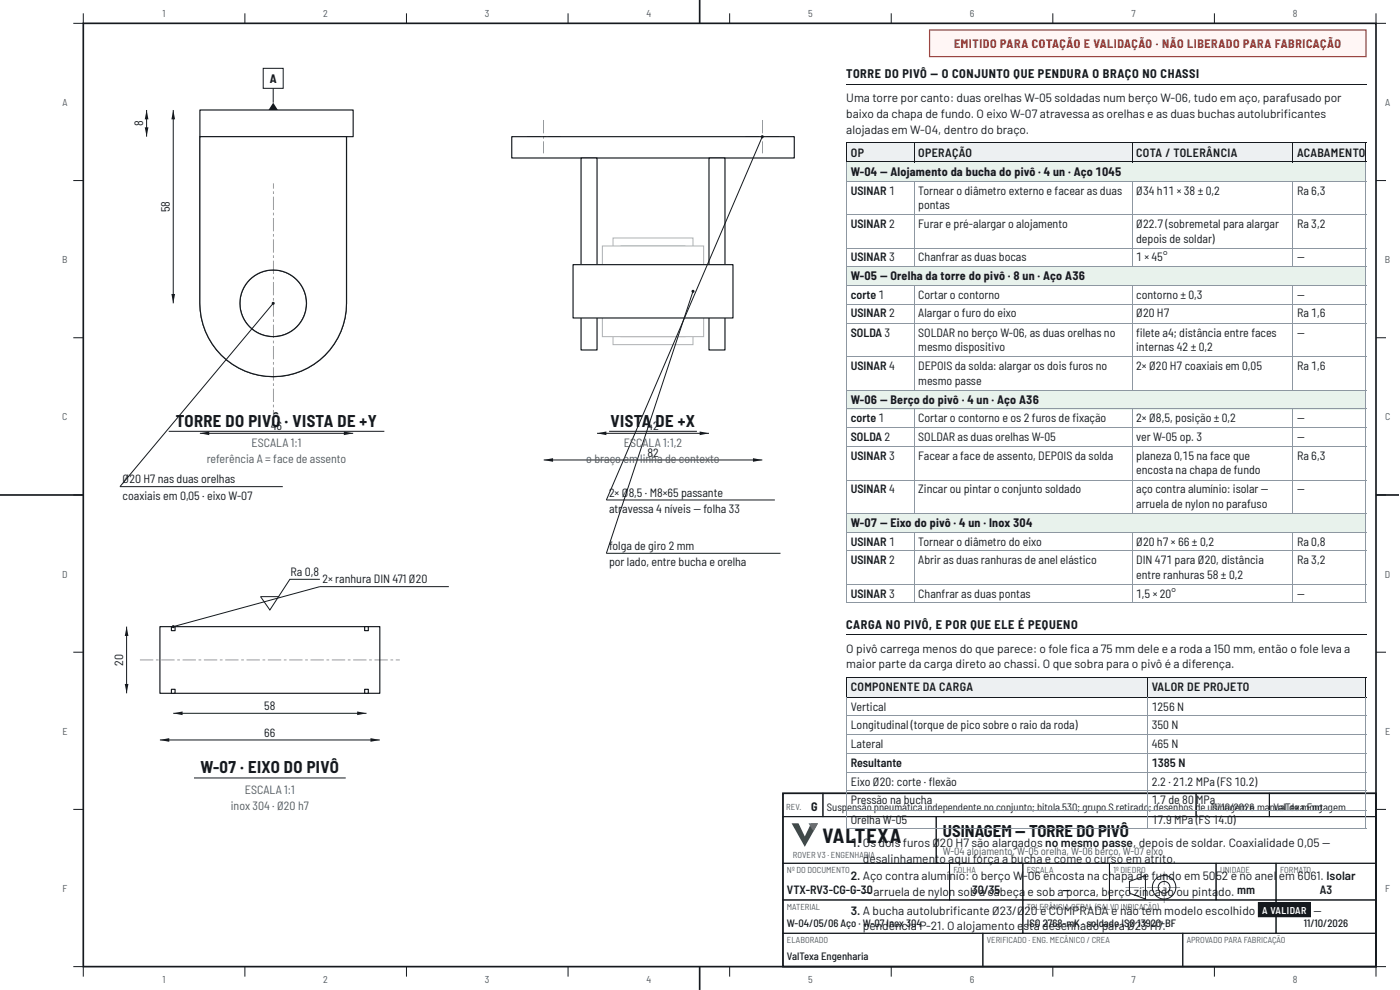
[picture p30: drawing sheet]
<svg xmlns="http://www.w3.org/2000/svg" width="420mm" height="297mm" viewBox="0 0 420 297" stroke-linecap="round" stroke-linejoin="round" font-family="sans-serif">
<defs><g id="words">
<text font-size="6" fill="#15191e" x="246.9" y="252.9">VALTEXA</text>
<g font-size="5" fill="#15191e">
<text x="52.8" y="128">TORRE DO PIVÔ · VISTA DE +Y</text>
<text x="183.3" y="128">VISTA DE +X</text>
<text x="60.2" y="232">W-07 · EIXO DO PIVÔ</text>
<text x="283" y="251.2">USINAGEM — TORRE DO PIVÔ</text>
</g>
<g font-size="3.7" fill="#15191e">
<text x="254" y="23.5">TORRE DO PIVÔ — O CONJUNTO QUE PENDURA O BRAÇO NO CHASSI</text>
<text x="254" y="188.6">CARGA NO PIVÔ, E POR QUE ELE É PEQUENO</text>
</g>
<text font-size="3.6" fill="#b3261e" x="286.3" y="14.5">EMITIDO PARA COTAÇÃO E VALIDAÇÃO · NÃO LIBERADO PARA FABRICAÇÃO</text>
<g font-size="3.6" fill="#15191e">
<text x="81" y="24.8">A</text>
<text x="254" y="30.7">Uma torre por canto: duas orelhas W-05 soldadas num berço W-06, tudo em aço, parafusado por</text>
<text x="254" y="35.5">baixo da chapa de fundo. O eixo W-07 atravessa as orelhas e as duas buchas autolubrifcantes</text>
<text x="385.4" y="35.5">i</text>
<text x="43" y="37.9" transform="rotate(-90 43 37.9)">8</text>
<text x="254" y="40.2">alojadas em W-04, dentro do braço.</text>
<text x="255.4" y="47.1">OP</text>
<text x="275.6" y="47.1">OPERAÇÃO</text>
<text x="341" y="47.1">COTA / TOLERÂNCIA</text>
<text x="389.3" y="47.1">ACABAMENTO</text>
<text x="255.4" y="52.7">W-04 — Alojamento da bucha do pivô · 4 un · Aço 1045</text>
<text x="255.4" y="58.5">USINAR 1</text>
<text x="275.6" y="58.5">Tornear o diâmetro externo e facear as duas</text>
<text x="341" y="58.5">Ø34 h11 × 38 ± 0,2</text>
<text x="389.3" y="58.5">Ra 6,3</text>
<text x="51" y="63.7" transform="rotate(-90 51 63.7)">58</text>
<text x="275.6" y="62.7">pontas</text>
<text x="255.4" y="68.5">USINAR 2</text>
<text x="275.6" y="68.5">Furar e pré-alargar o alojamento</text>
<text x="341" y="68.5">Ø22.7 (sobremetal para alargar</text>
<text x="389.3" y="68.5">Ra 3,2</text>
<text x="341" y="72.8">depois de soldar)</text>
<text x="255.4" y="78.3">USINAR 3</text>
<text x="275.6" y="78.3">Chanfrar as duas bocas</text>
<text x="341" y="78.3">1 × 45°</text>
<text x="389.3" y="78.3">—</text>
<text x="255.4" y="84.1">W-05 — Orelha da torre do pivô · 8 un · Aço A36</text>
<text x="255.4" y="89.7">corte 1</text>
<text x="275.6" y="89.7">Cortar o contorno</text>
<text x="341" y="89.7">contorno ± 0,3</text>
<text x="389.3" y="89.7">—</text>
<text x="255.4" y="95.3">USINAR 2</text>
<text x="275.6" y="95.3">Alargar o furo do eixo</text>
<text x="341" y="95.3">Ø20 H7</text>
<text x="389.3" y="95.3">Ra 1,6</text>
<text x="255.4" y="101.1">SOLDA 3</text>
<text x="275.6" y="101.1">SOLDAR no berço W-06, as duas orelhas no</text>
<text x="341" y="101.1">flete a4; distância entre faces</text>
<text x="341" y="101.1">i</text>
<text x="389.3" y="101.1">—</text>
<text x="275.6" y="105.3">mesmo dispositivo</text>
<text x="341" y="105.3">internas 42 ± 0,2</text>
<text x="255.4" y="111.1">USINAR 4</text>
<text x="275.6" y="111.1">DEPOIS da solda: alargar os dois furos no</text>
<text x="341" y="111.1">2× Ø20 H7 coaxiais em 0,05</text>
<text x="389.3" y="111.1">Ra 1,6</text>
<text x="275.6" y="115.4">mesmo passe</text>
<text x="255.4" y="121.2">W-06 — Berço do pivô · 4 un · Aço A36</text>
<text x="81.3" y="129">46</text>
<text x="194.3" y="129">42</text>
<text x="255.4" y="126.7">corte 1</text>
<text x="275.6" y="126.7">Cortar o contorno e os 2 furos de fxação</text>
<text x="321.9" y="126.7">i</text>
<text x="341" y="126.7">2× Ø8,5, posição ± 0,2</text>
<text x="389.3" y="126.7">—</text>
<text x="194.3" y="137">82</text>
<text x="255.4" y="132.3">SOLDA 2</text>
<text x="275.6" y="132.3">SOLDAR as duas orelhas W-05</text>
<text x="341" y="132.3">ver W-05 op. 3</text>
<text x="389.3" y="132.3">—</text>
<text x="255.4" y="138.1">USINAR 3</text>
<text x="275.6" y="138.1">Facear a face de assento, DEPOIS da solda</text>
<text x="341" y="138.1">planeza 0,15 na face que</text>
<text x="341" y="142.3">encosta na chapa de fundo</text>
<text x="389.3" y="138.1">Ra 6,3</text>
<text x="36.8" y="145">Ø20 H7 nas duas orelhas</text>
<text x="36.8" y="149.9">coaxiais em 0,05 · eixo W-07</text>
<text x="182.8" y="149">2× Ø8,5 · M8×65 passante</text>
<text x="255.4" y="147.9">USINAR 4</text>
<text x="275.6" y="147.9">Zincar ou pintar o conjunto soldado</text>
<text x="341" y="147.9">aço contra alumínio: isolar —</text>
<text x="389.3" y="147.9">—</text>
<text x="182.8" y="153.9">atravessa 4 níveis — folha 33</text>
<text x="341" y="152.4">arruela de nylon no parafuso</text>
<text x="255.4" y="158">W-07 — Eixo do pivô · 4 un · Inox 304</text>
<text x="182.8" y="165">folga de giro 2 mm</text>
<text x="255.4" y="163.8">USINAR 1</text>
<text x="275.6" y="163.8">Tornear o diâmetro do eixo</text>
<text x="341" y="163.8">Ø20 h7 × 66 ± 0,2</text>
<text x="389.3" y="163.8">Ra 0,8</text>
<text x="87.2" y="172.7">Ra 0,8</text>
<text x="182.8" y="169.9">por lado, entre bucha e orelha</text>
<text x="255.4" y="169.3">USINAR 2</text>
<text x="275.6" y="169.3">Abrir as duas ranhuras de anel elástico</text>
<text x="341" y="169.3">DIN 471 para Ø20, distância</text>
<text x="341" y="173.8">entre ranhuras 58 ± 0,2</text>
<text x="389.3" y="169.3">Ra 3,2</text>
<text x="96.8" y="175">2× ranhura DIN 471 Ø20</text>
<text x="255.4" y="179.4">USINAR 3</text>
<text x="275.6" y="179.4">Chanfrar as duas pontas</text>
<text x="341" y="179.4">1,5 × 20°</text>
<text x="389.3" y="179.4">—</text>
<text x="254" y="195.8">O pivô carrega menos do que parece: o fole fca a 75 mm dele e a roda a 150 mm, então o fole leva a</text>
<text x="321.2" y="195.8">i</text>
<text x="37" y="199.8" transform="rotate(-90 37 199.8)">20</text>
<text x="254" y="200.6">maior parte da carga direto ao chassi. O que sobra para o pivô é a diferença.</text>
<text x="255.4" y="207.4">COMPONENTE DA CARGA</text>
<text x="345.7" y="207.4">VALOR DE PROJETO</text>
<text x="79.3" y="213">58</text>
<text x="255.4" y="213.3">Vertical</text>
<text x="345.7" y="213.3">1256 N</text>
<text x="79.3" y="221">66</text>
<text x="255.4" y="218.8">Longitudinal (torque de pico sobre o raio da roda)</text>
<text x="345.7" y="218.8">350 N</text>
<text x="255.4" y="224.4">Lateral</text>
<text x="345.7" y="224.4">465 N</text>
<text x="255.4" y="230.2">Resultante</text>
<text x="345.7" y="230.2">1385 N</text>
<text x="255.4" y="235.7">Eixo Ø20: corte · fexão</text>
<text x="278.8" y="235.7">l</text>
<text x="345.7" y="235.7">2.2 · 21.2 MPa (FS 10.2)</text>
<text x="243.4" y="243.2">G</text>
<text x="255.4" y="241.3">Pressão na bucha</text>
<text x="345.7" y="241.3">1.7 de 80</text>
<text x="359" y="241.3">MPa</text>
<text x="255.4" y="247.1">Orelha W-05</text>
<text x="345.7" y="247.1">17.9 MPa (FS 14.0)</text>
<text x="255.4" y="254">1. Os dois furos Ø20 H7 são alargados no mesmo passe, depois de soldar. Coaxialidade 0,05 —</text>
<text x="259" y="258.8">desalinhament</text>
<text x="281.9" y="258.8">o aqui força a bucha e come o curso em atrito.</text>
<text x="236.2" y="268.1">VTX-RV3-CG-G-3—0arruela de nylon sob30a/c3abeça</text>
<text x="255.4" y="264.1">2. Aço contra alumínio: o berço W</text>
<text x="298.5" y="268.1">5</text>
<text x="307.1" y="264.1">-06 encosta na chapa de fundo em 5052 e no anel</text>
<text x="308.4" y="268.8">e sob a—porca, berço zin</text>
<text x="344.7" y="268.8">cad</text>
<text x="350.4" y="268.8">o ou pinta</text>
<text x="365.7" y="268.8">do. mm</text>
<text x="383.8" y="264.1">em 6061. Isolar</text>
<text x="396.1" y="268.1">A3</text>
<text x="255.4" y="274.4">3. A bucha autolubrifcante Ø23/Ø</text>
<text x="286.1" y="274.4">i</text>
<text x="307.5" y="274.4">20 é COMPRADA e não tem modelo escolhido</text>
<text x="394.3" y="274.4">—</text>
<text x="307.2" y="278.9">stá</text>
</g>
<g font-size="3.6" fill="#505b66">
<text x="75.5" y="134.2">ESCALA 1:1</text>
<text x="187.3" y="134.2">ESCALA 1:1,2</text>
<text x="62" y="139">referência A = face de assento</text>
<text x="176" y="139">o braço em linha de contexto</text>
<text x="73.5" y="238.2">ESCALA 1:1</text>
<text x="69.3" y="243">inox 304 · Ø20 h7</text>
</g>
<g font-size="3.2" fill="#15191e">
<text x="248.2" y="243.2">Susp</text>
<text x="254.3" y="243.2">ensão pneumática independente no conjunto; bitola 530; grupo S retirado</text>
<text x="344.8" y="243.2">; desenhos de u1s1i/n10/2026</text>
<text x="367.7" y="243.2">agem e ma</text>
<text x="381.1" y="243.2">nVuaallTdeexamEonngt.agem</text>
<text x="236.2" y="278.1">W-04/05/06 Aço · pendênc3ia P-21. O alojamento e</text>
<text x="259" y="278.1">W-07 Inox 04</text>
<text x="308.2" y="278.1">ISOdesenhado</text>
<text x="313" y="278.1">2768-mK · soldpaara O 139H7.</text>
<text x="332.9" y="278.1">do ISØ23</text>
<text x="345.4" y="278.1">20-BF</text>
<text x="391.3" y="278.1">11/10/2026</text>
<text x="236.2" y="288.1">ValTexa Engenharia</text>
</g>
<text font-size="3.2" fill="#505b66" x="283" y="256.6">W-04 alojamento, W-05 orelha, W-06 berço, W-07 eixo</text>
<g font-size="3" fill="#505b66">
<text x="48.8" y="5">1</text>
<text x="97" y="5">2</text>
<text x="145.6" y="5">3</text>
<text x="194" y="5">4</text>
<text x="242.6" y="5">5</text>
<text x="291" y="5">6</text>
<text x="339.6" y="5">7</text>
<text x="388" y="5">8</text>
<text x="18.7" y="31.8">A</text>
<text x="415.7" y="31.8">A</text>
<text x="18.7" y="78.9">B</text>
<text x="415.7" y="78.9">B</text>
<text x="18.7" y="126.1">C</text>
<text x="415.7" y="126.1">C</text>
<text x="18.7" y="173.3">D</text>
<text x="415.7" y="173.3">D</text>
<text x="18.7" y="220.4">E</text>
<text x="415.7" y="220.4">E</text>
<text x="18.8" y="267.6">F</text>
<text x="415.8" y="267.6">F</text>
<text x="48.8" y="295">1</text>
<text x="97" y="295">2</text>
<text x="145.6" y="295">3</text>
<text x="194" y="295">4</text>
<text x="242.6" y="295">5</text>
<text x="291" y="295">6</text>
<text x="339.6" y="295">7</text>
<text x="388" y="295">8</text>
</g>
<text font-size="3" fill="#fff" x="378.8" y="274.1">A VALIDAR</text>
<g font-size="2.6" fill="#505b66">
<text x="236" y="242.9">REV.</text>
<text x="238" y="257.3">ROVER V3 · ENGENHARIA</text>
<text x="236.2" y="261.9">Nº DO DOCUMENTO</text>
<text x="286.2" y="261.9">FOLHA</text>
<text x="308.2" y="261.9">ESCALA</text>
<text x="334.2" y="261.9">1º DIEDRO</text>
<text x="366.2" y="261.9">UNIDADE</text>
<text x="384.2" y="261.9">FORMATO</text>
<text x="236.2" y="272.9">MATERIAL</text>
<text x="308.2" y="272.9">TOLERÂNCIA GERAL (SALVO INDICAÇÃO)</text>
<text x="384.2" y="272.9">DATA</text>
<text x="236.2" y="282.9">ELABORADO</text>
<text x="296.2" y="282.9">VERIFICADO · ENG. MECÂNICO / CREA</text>
<text x="356.2" y="282.9">APROVADO PARA FABRICAÇÃO</text>
</g>
</g></defs>
<path d="M25 7h388v283h-388zM210 0v7M0 148.5h25M413 148.5h6.9M210 290v7" fill="none" stroke="#15191e" stroke-width=".5"/>
<g fill="none" stroke="#15191e" stroke-width=".3">
<path d="M25 4v3h-3M73.5 4v3M122 4v3M170.5 4v3M219 4v3M267.5 4v3M316 4v3M364.5 4v3M413 4v3h3M22 54.2h3M413 54.2h3M22 101.3h3"/>
<path d="M413 101.3h3M22 148.5h3M413 148.5h3M22 195.7h3M413 195.7h3M22 242.8h3M413 242.8h3M22 290h3v3M73.5 290v3M122 290v3M170.5 290v3M219 290v3"/>
<path d="M267.5 290v3M316 290v3M364.5 290v3M416 290h-3v3"/>
</g>
<path d="M279 9h131v8h-131z" fill="#fff6f5"/>
<path d="M279 9h131v8h-131z" fill="none" stroke="#b3261e" stroke-width=".35"/>
<path d="M235 238h178v52h-178z" fill="none" stroke="#15191e" stroke-width=".5"/>
<path d="M235 238h12v7h-12zM247 238h112v7h-112zM359 238h22v7h-22zM381 238h32v7h-32zM235 245h46v14h-46z" fill="none" stroke="#15191e" stroke-width=".3"/>
<path d="M237.6 247h2.1l1.9 4 1.8-4h2.1l-3.9 7.1z" fill="#1d7443"/>
<path d="M242.7 247h2.8l-1.4 2.5z" fill="#38a46a"/>
<path d="M235 259h50v11h-50zM281 245h132v14h-132zM285 259h22v11h-22zM307 259h26v11h-26zM333 259h32v11h-32zM339 264.4l4.8-1.7v7l-4.8-1.7z" fill="none" stroke="#15191e" stroke-width=".3"/>
<path d="M337.8 266.1l4 .2zM342.6 266.1l.8 .2zM344.2 266.1l4 .2zM349 266.1l.8 .2zM350.6 266.1l3.6 .2z" fill="#15191e"/>
<g fill="none" stroke="#15191e" stroke-width=".3">
<circle cx="349.4" cy="266.2" r="1.76"/>
<circle cx="349.4" cy="266.2" r="3.5"/>
</g>
<path d="M349.3 261.5l.2 4zM349.3 266.3l.2 .8zM349.3 267.9l.2 3z" fill="#15191e"/>
<path d="M365 259h18v11h-18zM383 259h30v11h-30zM235 270h72v10h-72zM235 280h60v10h-60zM295 280h60v10h-60zM307 270h76v10h-76zM355 280h58v10h-58zM383 270h30v10h-30z" fill="none" stroke="#15191e" stroke-width=".3"/>
<path d="M60 41v50a22 22 0 0 0 22 22 22 22 0 0 0 22-22v-50zM72 91a10 10 0 0 1 20 0 10 10 0 0 1-20 0z" fill-rule="evenodd" fill="#fff"/>
<g fill="none" stroke="#15191e" stroke-width=".35">
<path d="M60 41h44v50a22 22 0 0 1-22 22 22 22 0 0 1-22-22z"/>
<circle cx="82" cy="91" r="10"/>
</g>
<circle cx="82" cy="91" r="10" fill="#fff"/>
<circle cx="82" cy="91" r="10" fill="none" stroke="#15191e" stroke-width=".35"/>
<path d="M60 33h46v8h-46z" fill-rule="evenodd" fill="#fff"/>
<path d="M60 33h46v8h-46z" fill="none" stroke="#15191e" stroke-width=".35"/>
<path d="M65 91a17 17 0 0 1 34 0 17 17 0 0 1-34 0zM70.5 91a11.5 11.5 0 0 1 23 0 11.5 11.5 0 0 1-23 0z" fill-rule="evenodd" fill="#fff"/>
<g fill="none" stroke="#15191e" stroke-width=".35">
<circle cx="82" cy="91" r="17"/>
<circle cx="82" cy="91" r="11.5"/>
</g>
<path d="M60 41v50a22 22 0 0 0 22 22 22 22 0 0 0 22-22v-50zM72 91a10 10 0 0 1 20 0 10 10 0 0 1-20 0z" fill-rule="evenodd" fill="#fff"/>
<g fill="none" stroke="#15191e" stroke-width=".35">
<path d="M60 41h44v50a22 22 0 0 1-22 22 22 22 0 0 1-22-22z"/>
<circle cx="82" cy="91" r="10"/>
</g>
<path d="M60 130h46" fill="none" stroke="#15191e" stroke-width=".3"/>
<g fill="#15191e">
<path d="M60 130l2.8-.6v1.1z"/>
<path d="M103.2 129.4l2.8 .6-2.8 .5z"/>
</g>
<path d="M52 33v58" fill="none" stroke="#15191e" stroke-width=".3"/>
<g fill="#15191e">
<path d="M52 33l.5 2.8h-1.1z"/>
<path d="M51.4 88.2h1.1l-.5 2.8z"/>
</g>
<path d="M44 33v8" fill="none" stroke="#15191e" stroke-width=".3"/>
<g fill="#15191e">
<path d="M44 33l.5 2.8h-1.1z"/>
<path d="M43.4 38.2h1.1l-.5 2.8z"/>
<path d="M81.9 123l.2 4zM81.9 121.4l.2 .8zM81.9 116.6l.2 4zM81.9 115l.2 .8zM81.9 110.2l.2 4zM81.9 108.6l.2 .8zM81.9 103.8l.2 4zM81.9 102.2l.2 .8zM81.9 97.4l.2 4zM81.9 95.8l.2 .8zM81.9 91l.2 4zM81.9 89.4l.2 .8zM81.9 84.6l.2 4zM81.9 83l.2 .8zM81.9 78.2l.2 4zM81.9 76.6l.2 .8zM81.9 71.8l.2 4zM81.9 70.2l.2 .8zM81.9 65.4l.2 4zM81.9 63.8l.2 .8zM81.9 59l.2 4zM81.9 57.4l.2 .8zM81.9 55l.2 1.6z"/>
<circle cx="82" cy="91" r=".45"/>
</g>
<path d="M82 91l-46 55h48.9" fill="none" stroke="#15191e" stroke-width=".3"/>
<path d="M82 30.8l1.4 2.2h-2.8z" fill="#15191e"/>
<path d="M82 26.5v4.3" fill="none" stroke="#15191e" stroke-width=".3"/>
<path d="M79 20.5h6v6h-6z" fill="#fff"/>
<path d="M79 20.5h6v6h-6zM50.6 129.4h64.8" fill="none" stroke="#15191e" stroke-width=".3"/>
<path d="M184 71.4v32h24v-32zM186.4 73.8v27.2h19.2v-27.2z" fill-rule="evenodd" fill="#fff"/>
<path d="M184 71.4h24v32h-24zM186.4 73.8h19.2v27.2h-19.2z" fill="none" stroke="#a9b2bb" stroke-width=".3"/>
<path d="M153.6 41h84.8v6.4h-84.8z" fill-rule="evenodd" fill="#fff"/>
<path d="M153.6 41h84.8v6.4h-84.8z" fill="none" stroke="#15191e" stroke-width=".35"/>
<path d="M180.8 73.8h30.4v27.2h-30.4z" fill-rule="evenodd" fill="#fff"/>
<path d="M180.8 73.8h30.4v27.2h-30.4z" fill="none" stroke="#a9b2bb" stroke-width=".3"/>
<path d="M174.4 47.4h4.8v57.6h-4.8z" fill-rule="evenodd" fill="#fff"/>
<path d="M174.4 47.4h4.8v57.6h-4.8z" fill="none" stroke="#15191e" stroke-width=".35"/>
<path d="M212.8 47.4h4.8v57.6h-4.8z" fill-rule="evenodd" fill="#fff"/>
<path d="M212.8 47.4h4.8v57.6h-4.8z" fill="none" stroke="#15191e" stroke-width=".35"/>
<path d="M172 79.4h48v16h-48z" fill-rule="evenodd" fill="#fff"/>
<path d="M172 79.4h48v16h-48z" fill="none" stroke="#15191e" stroke-width=".35"/>
<path d="M179.2 130h33.6" fill="none" stroke="#15191e" stroke-width=".3"/>
<g fill="#15191e">
<path d="M179.2 130l2.8-.6v1.1z"/>
<path d="M210 129.4l2.8 .6-2.8 .5z"/>
</g>
<path d="M163.2 138h65.6" fill="none" stroke="#15191e" stroke-width=".3"/>
<g fill="#15191e">
<path d="M163.2 138l2.8-.6v1.1z"/>
<path d="M226 137.4l2.8 .6-2.8 .5z"/>
<path d="M158.2 40.9l4 .2zM163 40.9l.8 .2zM164.6 40.9l3.6 .2z"/>
<path d="M163.1 36l.2 4zM163.1 40.8l.2 .8zM163.1 42.4l.2 3.6z"/>
<path d="M223.8 40.9l4 .2zM228.6 40.9l.8 .2zM230.2 40.9l3.6 .2z"/>
<path d="M228.7 36l.2 4zM228.7 40.8l.2 .8zM228.7 42.4l.2 3.6z"/>
<circle cx="228.8" cy="41" r=".45"/>
</g>
<path d="M228.8 41l-46.8 109h50.6" fill="none" stroke="#15191e" stroke-width=".3"/>
<circle cx="208" cy="87.4" r=".45" fill="#15191e"/>
<path d="M208 87.4l-26 78.6h52.3M182.8 129.4h26.4" fill="none" stroke="#15191e" stroke-width=".3"/>
<path d="M48 188h66v20h-66z" fill="#fff"/>
<path d="M48 188h66v20h-66z" fill="none" stroke="#15191e" stroke-width=".35"/>
<path d="M51.4 188h1.1v1.2h-1.1z" fill="#fff"/>
<path d="M51.4 188h1.1v1.2h-1.1z" fill="none" stroke="#15191e" stroke-width=".35"/>
<path d="M51.4 206.8h1.1v1.2h-1.1z" fill="#fff"/>
<path d="M51.4 206.8h1.1v1.2h-1.1z" fill="none" stroke="#15191e" stroke-width=".35"/>
<path d="M109.4 188h1.1v1.2h-1.1z" fill="#fff"/>
<path d="M109.4 188h1.1v1.2h-1.1z" fill="none" stroke="#15191e" stroke-width=".35"/>
<path d="M109.4 206.8h1.1v1.2h-1.1z" fill="#fff"/>
<path d="M109.4 206.8h1.1v1.2h-1.1z" fill="none" stroke="#15191e" stroke-width=".35"/>
<path d="M42 197.9l4 .2zM46.8 197.9l.8 .2zM48.4 197.9l4 .2zM53.2 197.9l.8 .2zM54.8 197.9l4 .2zM59.6 197.9l.8 .2zM61.2 197.9l4 .2zM66 197.9l.8 .2zM67.6 197.9l4 .2zM72.4 197.9l.8 .2zM74 197.9l4 .2zM78.8 197.9l.8 .2zM80.4 197.9l4 .2zM85.2 197.9l.8 .2zM86.8 197.9l4 .2zM91.6 197.9l.8 .2zM93.2 197.9l4 .2zM98 197.9l.8 .2zM99.6 197.9l4 .2zM104.4 197.9l.8 .2zM106 197.9l4 .2zM110.8 197.9l.8 .2zM112.4 197.9l4 .2zM117.2 197.9l.8 .2zM118.8 197.9l1.2 .2z" fill="#15191e"/>
<path d="M48 222h66" fill="none" stroke="#15191e" stroke-width=".3"/>
<g fill="#15191e">
<path d="M48 222l2.8-.6v1.1z"/>
<path d="M111.2 221.4l2.8 .6-2.8 .5z"/>
</g>
<path d="M52 214h58" fill="none" stroke="#15191e" stroke-width=".3"/>
<g fill="#15191e">
<path d="M52 214l2.8-.6v1.1z"/>
<path d="M107.2 213.4l2.8 .6-2.8 .5z"/>
</g>
<path d="M38 188v20" fill="none" stroke="#15191e" stroke-width=".3"/>
<g fill="#15191e">
<path d="M38 188l.5 2.8h-1.1z"/>
<path d="M37.4 205.2h1.1l-.5 2.8z"/>
<circle cx="52" cy="188" r=".45"/>
</g>
<path d="M254 25.3h156.1M96 173.8h-9l-6 9.2-2.8-4h5.6M134.7 176h-38.7l-44 12M58.2 233.4h45.6" fill="none" stroke="#15191e" stroke-width=".3"/>
<g fill="#edf0f2">
<path d="M254.3 42.9h20.1v5.8h-20.1z"/>
<path d="M274.4 42.9h65.3v5.8h-65.3z"/>
<path d="M339.7 42.9h48.4v5.8h-48.4z"/>
<path d="M388.1 42.9h21.7v5.8h-21.7z"/>
</g>
<g fill="#e8f2ec">
<path d="M254.3 48.7h155.5v5.5h-155.5z"/>
<path d="M254.3 79.9h155.5v5.8h-155.5z"/>
<path d="M254.3 116.9h155.5v5.9h-155.5z"/>
<path d="M254.3 154h155.5v5.5h-155.5z"/>
</g>
<path d="M254 42.7h156.1M254 48.6h156.1M254.1 42.6v6.1M274.5 42.6v6.1M339.9 42.6v6.1M388 42.6v6.1M410 42.6v6.1M254 190.4h156.1" fill="none" stroke="#15191e" stroke-width=".3"/>
<g fill="none" stroke="#8d97a1" stroke-width=".3">
<path d="M254 54.4h156.1M254.1 48.7v132.3M274.5 54.5v25.7M339.9 54.5v25.7M388 54.5v25.7M410 48.7v132.3M254 64.4h156.1M254 74.5h156.1M254 80h156.1M254 85.6h156.1M254 91.4h156.1M254 97h156.1"/>
<path d="M274.5 85.7v31.5M339.9 85.7v31.5M388 85.7v31.5M254 107h156.1M254 117.1h156.1M254 122.6h156.1M254 128.2h156.1M254 134h156.1M274.5 122.8v31.5M339.9 122.8v31.5M388 122.8v31.5M254 144.1h156.1"/>
<path d="M254 154.1h156.1M254 159.7h156.1M274.5 159.8v21.2M339.9 159.8v21.2M388 159.8v21.2M254 165.2h156.1M254 175.3h156.1M254 180.8h156.1"/>
</g>
<g fill="#edf0f2">
<path d="M254.3 203.2h90.2v5.8h-90.2z"/>
<path d="M344.5 203.2h65.3v5.8h-65.3z"/>
</g>
<path d="M254 203.3h156.1M254 209.2h156.1M254.1 203.2v6.1M344.4 203.2v6.1M410 203.2v6.1" fill="none" stroke="#15191e" stroke-width=".3"/>
<path d="M254 214.7h156.1M254.1 209.3v39.4M344.4 209.3v39.4M410 209.3v39.4M254 220.3h156.1M254 226.1h156.1M254 231.6h156.1M254 237.2h156.1M254 243h156.1M254 248.6h156.1" fill="none" stroke="#8d97a1" stroke-width=".3"/>
<path d="M377.6 270.7h15.8v4.5h-15.8z" fill="#15191e"/>
<path d="M377.7 270.8h15.6v4.2h-15.6z" fill="none" stroke="#15191e" stroke-width=".3"/>
<use href="#words"/>
</svg>
